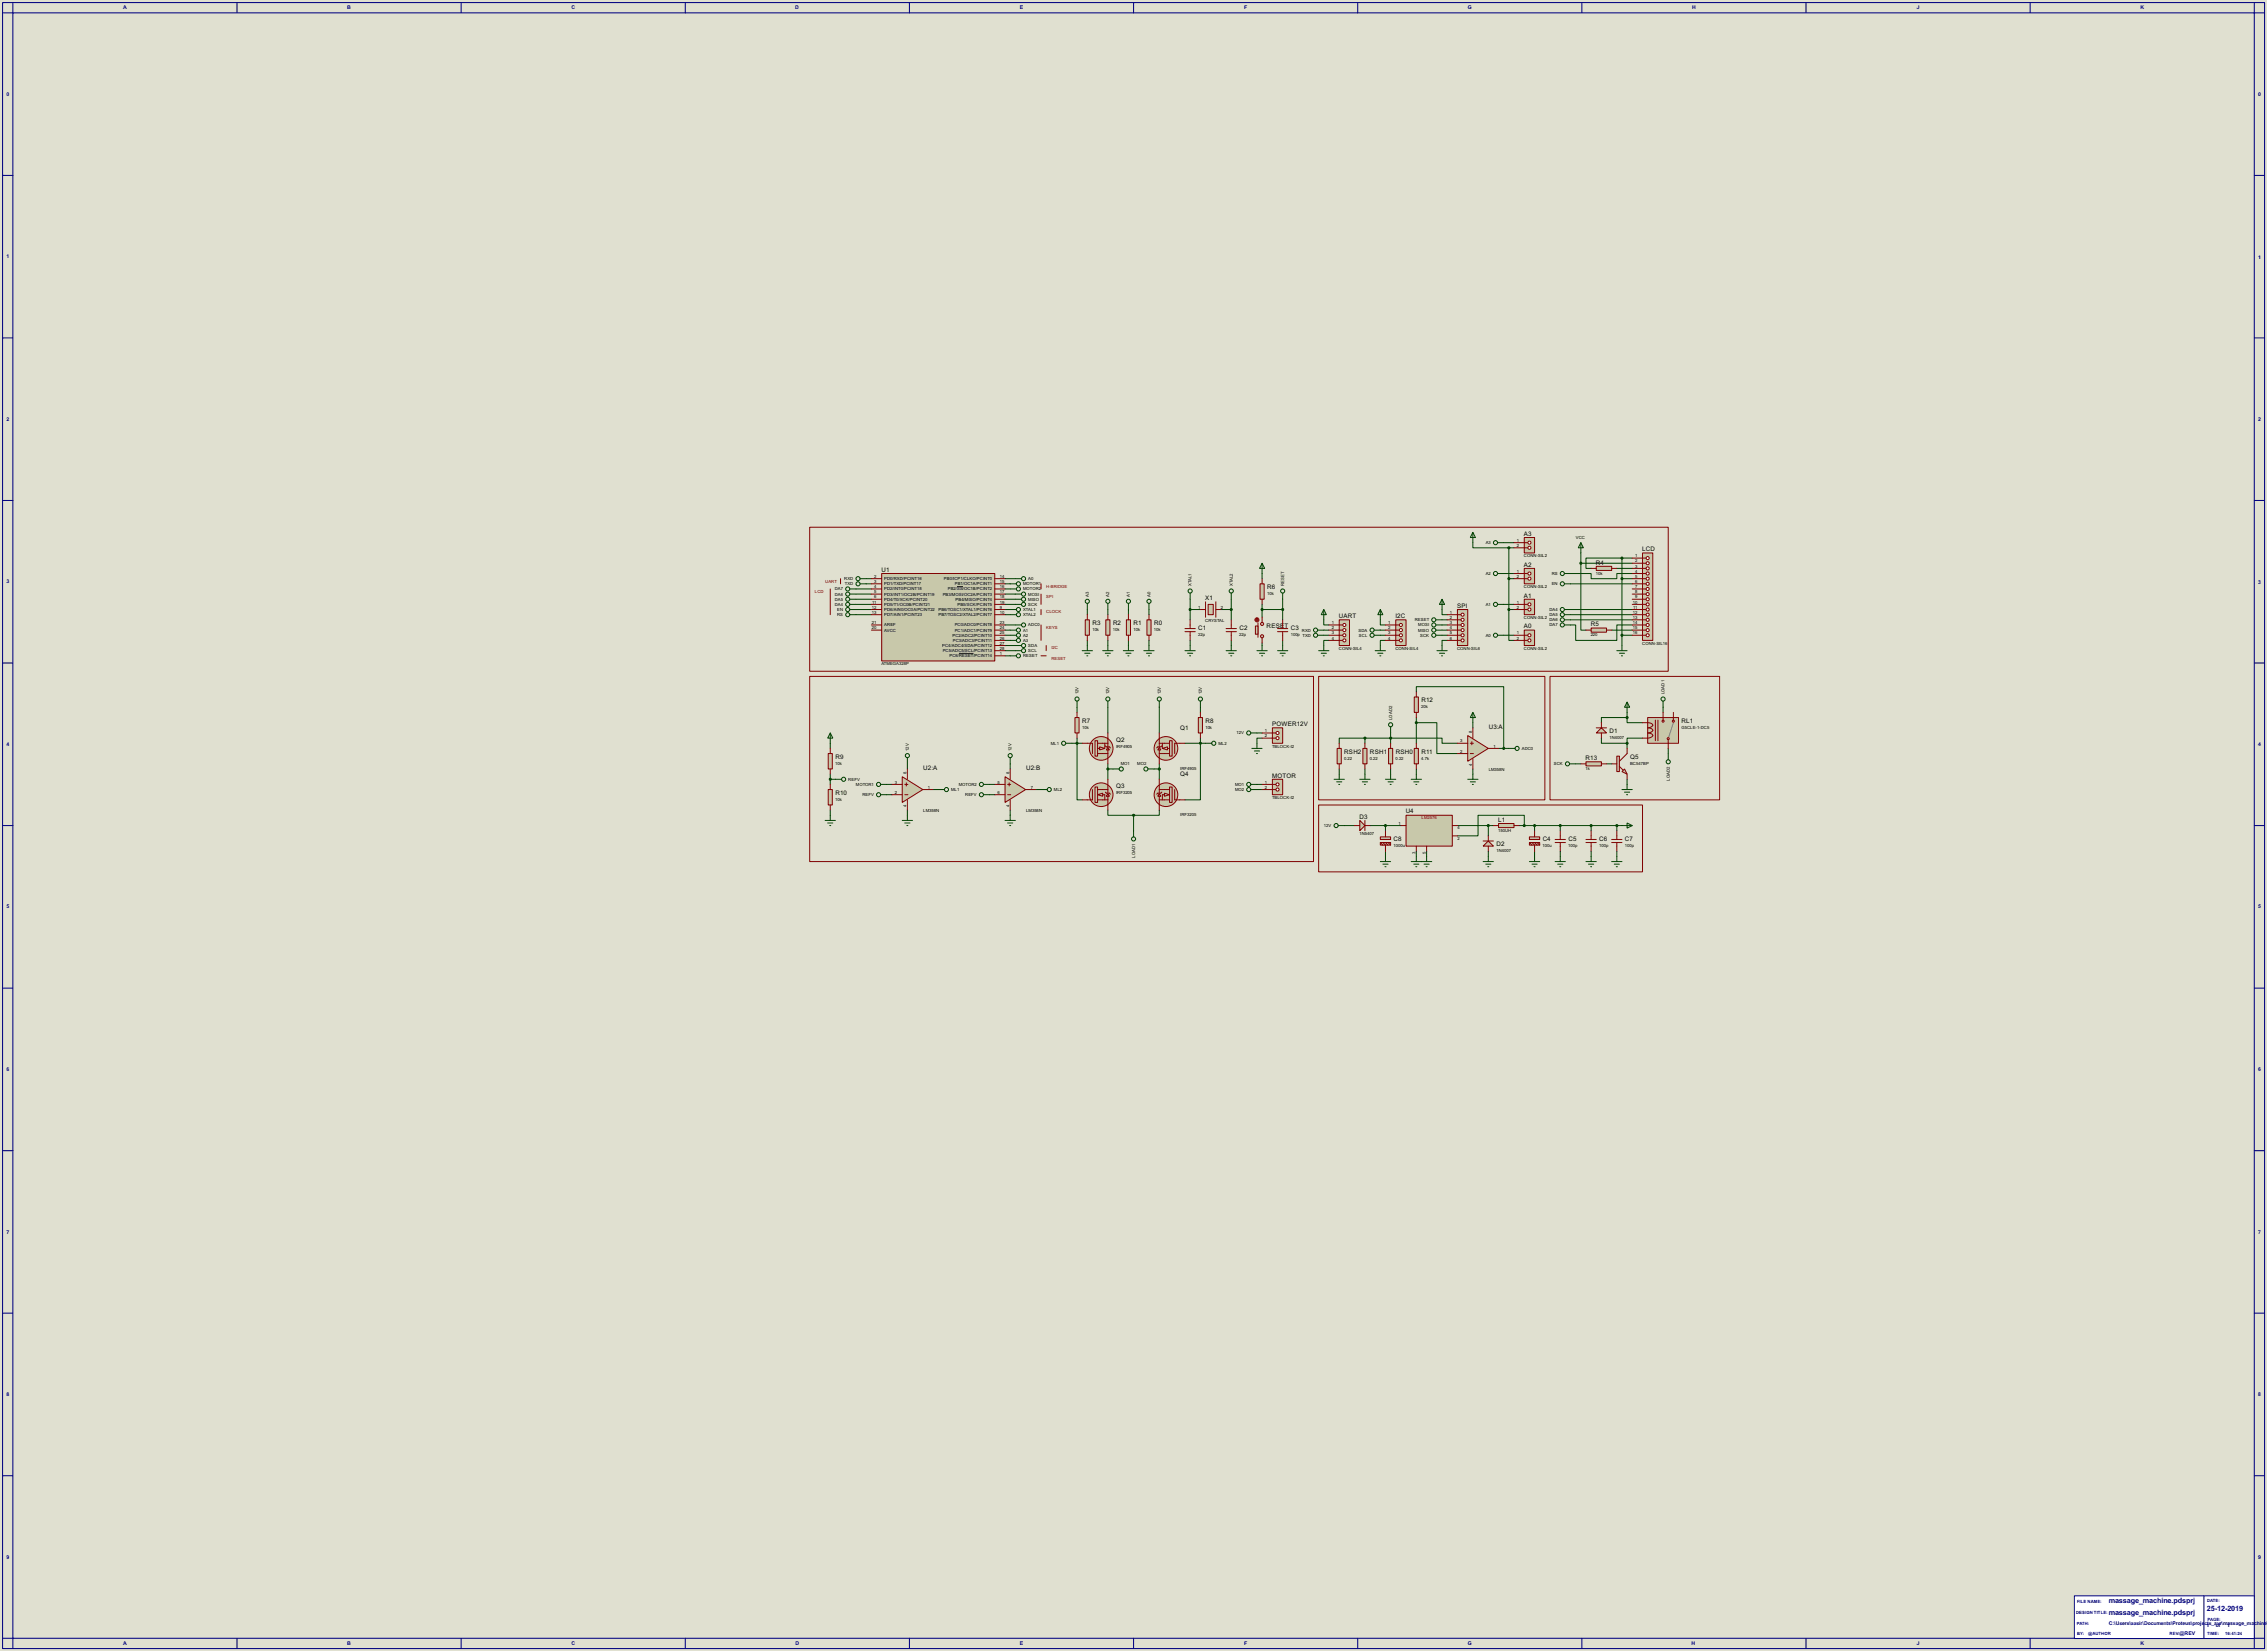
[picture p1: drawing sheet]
<svg xmlns="http://www.w3.org/2000/svg" width="1120mm" height="815mm" viewBox="0 0 1120 815" stroke-linecap="round" stroke-linejoin="round" font-family="sans-serif">
<defs><g id="words">
<g font-size="4" fill="#000080">
<text x="1042" y="792">massage_machine.pdsprj</text>
<text x="1042" y="797">massage_machine.pdsprj</text>
<text x="1090" y="796">25-12-2019</text>
</g>
<g font-size="3.4">
<text x="753" y="265">A3</text>
<text x="811" y="272">LCD</text>
<text x="753" y="280">A2</text>
<text x="789" y="279">R4</text>
<text x="435" y="282">U1</text>
<text x="626" y="291">R6</text>
<text x="595" y="296">X1</text>
<text x="753" y="295">A1</text>
<text x="662" y="305">UART</text>
<text x="689" y="305">I2C</text>
<text x="720" y="300">SPI</text>
<text x="540" y="309">R3</text>
<text x="550" y="309">R2</text>
<text x="560" y="309">R1</text>
<text x="570" y="309">R0</text>
<text x="592" y="311">C1</text>
<text x="612" y="311">C2</text>
<text x="626" y="310">RESET</text>
<text x="638" y="311">C3</text>
<text x="753" y="310">A0</text>
<text x="786" y="309">R5</text>
<text x="702" y="347">R12</text>
<text x="535" y="357">R7</text>
<text x="596" y="357">R8</text>
<text x="628" y="359">POWER12V</text>
<text x="736" y="360">U3:A</text>
<text x="831" y="357">RL1</text>
<text x="583" y="360">Q1</text>
<text x="795" y="362">D1</text>
<text x="551" y="366">Q2</text>
<text x="413" y="375">R9</text>
<text x="664" y="372">RSH2</text>
<text x="677" y="372">RSH1</text>
<text x="690" y="372">RSH0</text>
<text x="702" y="372">R11</text>
<text x="783" y="375">R13</text>
<text x="805" y="375">Q5</text>
<text x="456" y="380">U2:A</text>
<text x="507" y="380">U2:B</text>
<text x="583" y="383">Q4</text>
<text x="551" y="389">Q3</text>
<text x="628" y="384">MOTOR</text>
<text x="413" y="392">R10</text>
<text x="695" y="401">U4</text>
<text x="672" y="404">D3</text>
<text x="740" y="406">L1</text>
<text x="689" y="415">C8</text>
<text x="739" y="418">D2</text>
<text x="762" y="415">C4</text>
<text x="775" y="415">C5</text>
<text x="790" y="415">C6</text>
<text x="803" y="415">C7</text>
</g>
<g font-size="2.8" fill="#000080">
<text x="61" y="5">A</text>
<text x="172" y="5">B</text>
<text x="282" y="5">C</text>
<text x="393" y="5">D</text>
<text x="504" y="5">E</text>
<text x="615" y="5">F</text>
<text x="725" y="5">G</text>
<text x="836" y="5">H</text>
<text x="947" y="5">J</text>
<text x="1058" y="5">K</text>
<text x="3" y="47">0</text>
<text x="1116" y="47">0</text>
<text x="3" y="128">1</text>
<text x="1116" y="128">1</text>
<text x="3" y="208">2</text>
<text x="1116" y="208">2</text>
<text x="3" y="288">3</text>
<text x="1116" y="288">3</text>
<text x="3" y="368">4</text>
<text x="1116" y="369">4</text>
<text x="3" y="449">5</text>
<text x="1116" y="449">5</text>
<text x="3" y="529">6</text>
<text x="1116" y="529">6</text>
<text x="3" y="609">7</text>
<text x="1116" y="609">7</text>
<text x="3" y="689">8</text>
<text x="1116" y="689">8</text>
<text x="3" y="770">9</text>
<text x="1116" y="770">9</text>
<text x="1042" y="802">C:\Users\aasir\Documents\Proteus\proje</text>
<text x="1089" y="802">cts_avr\massage_machine\</text>
<text x="1090" y="803">1</text>
<text x="1095" y="803">of</text>
<text x="1100" y="803">1</text>
<text x="1077" y="807">@REV</text>
<text x="61" y="812">A</text>
<text x="172" y="812">B</text>
<text x="282" y="812">C</text>
<text x="393" y="812">D</text>
<text x="504" y="812">E</text>
<text x="615" y="812">F</text>
<text x="725" y="812">G</text>
<text x="836" y="812">H</text>
<text x="947" y="812">J</text>
<text x="1058" y="812">K</text>
</g>
<g font-size="2.4" fill="#000080">
<text x="1026" y="791">FILE NAME:</text>
<text x="1090" y="791">DATE:</text>
<text x="1026" y="797">DESIGN TITLE:</text>
<text x="1026" y="802">PATH:</text>
<text x="1091" y="800">PAGE:</text>
<text x="1026" y="807">BY:</text>
<text x="1032" y="807">@AUTHOR</text>
<text x="1072" y="807">REV:</text>
<text x="1091" y="807">TIME:</text>
<text x="1099" y="807">16:41:24</text>
</g>
<g font-size="2.3">
<text x="734" y="269">A3</text>
<text x="749" y="268">1</text>
<text x="779" y="266">VCC</text>
<text x="749" y="270">2</text>
<text x="753" y="275">CONN-SIL2</text>
<text x="808" y="275">1</text>
<text x="808" y="278">2</text>
<text x="808" y="280">3</text>
<text x="417" y="286">RXD</text>
<text x="432" y="288">3</text>
<text x="432" y="285">2</text>
<text x="437" y="286">PD0/RXD/PCINT16</text>
<text x="466" y="286">PB0/ICP1/CLKO/PCINT0</text>
<text x="494" y="285">14</text>
<text x="494" y="288">15</text>
<text x="508" y="286">A0</text>
<text x="734" y="284">A2</text>
<text x="749" y="283">1</text>
<text x="749" y="285">2</text>
<text x="767" y="284">RS</text>
<text x="788" y="284">10k</text>
<text x="808" y="283">4</text>
<text x="808" y="285">5</text>
<text x="808" y="288">6</text>
<text x="412" y="292">DA7</text>
<text x="417" y="289">TXD</text>
<text x="432" y="293">5</text>
<text x="432" y="290">4</text>
<text x="437" y="292">PD2/INT0/PCINT18</text>
<text x="437" y="289">PD1/TXD/PCINT17</text>
<text x="468" y="292">PB2/SS/OC1B/PCINT2</text>
<text x="472" y="289">PB1/OC1A/PCINT1</text>
<text x="494" y="293">17</text>
<text x="494" y="290">16</text>
<text x="505" y="289">MOTOR1</text>
<text x="505" y="292">MOTOR2</text>
<text x="589" y="290" transform="rotate(-90 589 290)">XTAL1</text>
<text x="609" y="290" transform="rotate(-90 609 290)">XTAL2</text>
<text x="626" y="294">10k</text>
<text x="634" y="290" transform="rotate(-90 634 290)">RESET</text>
<text x="753" y="290">CONN-SIL2</text>
<text x="767" y="289">EN</text>
<text x="808" y="290">7</text>
<text x="808" y="293">8</text>
<text x="412" y="294">DA6</text>
<text x="412" y="297">DA5</text>
<text x="412" y="299">DA4</text>
<text x="431" y="298">11</text>
<text x="432" y="296">6</text>
<text x="437" y="299">PD5/T1/OC0B/PCINT21</text>
<text x="437" y="297">PD4/T0/XCK/PCINT20</text>
<text x="437" y="294">PD3/INT1/OC2B/PCINT19</text>
<text x="466" y="294">PB3/MOSI/OC2A/PCINT3</text>
<text x="472" y="297">PB4/MISO/PCINT4</text>
<text x="473" y="299">PB5/SCK/PCINT5</text>
<text x="494" y="296">18</text>
<text x="494" y="298">19</text>
<text x="508" y="299">SCK</text>
<text x="508" y="297">MISO</text>
<text x="508" y="294">MOSI</text>
<text x="538" y="295" transform="rotate(-90 538 295)">A3</text>
<text x="548" y="295" transform="rotate(-90 548 295)">A2</text>
<text x="558" y="295" transform="rotate(-90 558 295)">A1</text>
<text x="568" y="295" transform="rotate(-90 568 295)">A0</text>
<text x="734" y="299">A1</text>
<text x="749" y="298">1</text>
<text x="807" y="298">10</text>
<text x="808" y="296">9</text>
<text x="414" y="302">EN</text>
<text x="414" y="304">RS</text>
<text x="431" y="301">12</text>
<text x="431" y="303">13</text>
<text x="437" y="302">PD6/AIN0/OC0A/PCINT22</text>
<text x="437" y="304">PD7/AIN1/PCINT23</text>
<text x="464" y="304">PB7/TOSC2/XTAL2/PCINT7</text>
<text x="464" y="302">PB6/TOSC1/XTAL1/PCINT6</text>
<text x="494" y="303">10</text>
<text x="494" y="301">9</text>
<text x="505" y="302">XTAL1</text>
<text x="505" y="304">XTAL2</text>
<text x="592" y="301">1</text>
<text x="603" y="301">2</text>
<text x="716" y="303">1</text>
<text x="716" y="306">2</text>
<text x="749" y="301">2</text>
<text x="753" y="306">CONN-SIL2</text>
<text x="766" y="304">DA5</text>
<text x="766" y="302">DA4</text>
<text x="807" y="303">12</text>
<text x="807" y="306">13</text>
<text x="807" y="301">11</text>
<text x="431" y="311">20</text>
<text x="431" y="308">21</text>
<text x="437" y="312">AVCC</text>
<text x="437" y="309">AREF</text>
<text x="472" y="312">PC1/ADC1/PCINT9</text>
<text x="472" y="309">PC0/ADC0/PCINT8</text>
<text x="494" y="311">24</text>
<text x="494" y="308">23</text>
<text x="505" y="312">A1</text>
<text x="508" y="309">ADC0</text>
<text x="540" y="312">10k</text>
<text x="550" y="312">10k</text>
<text x="560" y="312">10k</text>
<text x="570" y="312">10k</text>
<text x="595" y="307">CRYSTAL</text>
<text x="643" y="312">RXD</text>
<text x="658" y="308">1</text>
<text x="658" y="311">2</text>
<text x="671" y="312">SDA</text>
<text x="686" y="308">1</text>
<text x="686" y="311">2</text>
<text x="699" y="307">RESET</text>
<text x="701" y="309">MOSI</text>
<text x="701" y="312">MISO</text>
<text x="716" y="308">3</text>
<text x="716" y="311">4</text>
<text x="766" y="309">DA7</text>
<text x="766" y="307">DA6</text>
<text x="807" y="308">14</text>
<text x="807" y="311">15</text>
<text x="471" y="314">PC2/ADC2/PCINT10</text>
<text x="471" y="317">PC3/ADC3/PCINT11</text>
<text x="494" y="316">26</text>
<text x="494" y="313">25</text>
<text x="505" y="314">A2</text>
<text x="505" y="317">A3</text>
<text x="592" y="314">22p</text>
<text x="612" y="314">22p</text>
<text x="638" y="314">100p TXD</text>
<text x="658" y="313">3</text>
<text x="658" y="316">4</text>
<text x="671" y="314">SCL</text>
<text x="686" y="313">3</text>
<text x="686" y="316">4</text>
<text x="702" y="314">SCK</text>
<text x="716" y="313">5</text>
<text x="716" y="316">6</text>
<text x="734" y="314">A0</text>
<text x="749" y="313">1</text>
<text x="749" y="316">2</text>
<text x="786" y="314">220</text>
<text x="807" y="313">16</text>
<text x="466" y="319">PC4/ADC4/SDA/PCINT12</text>
<text x="466" y="322">PC5/ADC5/SCL/PCINT13</text>
<text x="494" y="323">1</text>
<text x="494" y="321">28</text>
<text x="494" y="318">27</text>
<text x="508" y="322">SCL</text>
<text x="508" y="319">SDA</text>
<text x="661" y="321">CONN-SIL4</text>
<text x="689" y="321">CONN-SIL4</text>
<text x="720" y="321">CONN-SIL6</text>
<text x="753" y="321">CONN-SIL2</text>
<text x="811" y="318">CONN-SIL16</text>
<text x="435" y="329">ATMEGA328P</text>
<text x="469" y="325">PC6/RESET/PCINT14</text>
<text x="505" y="325">RESET</text>
<text x="533" y="343" transform="rotate(-90 533 343)">12V</text>
<text x="548" y="343" transform="rotate(-90 548 343)">12V</text>
<text x="573" y="343" transform="rotate(-90 573 343)">12V</text>
<text x="594" y="343" transform="rotate(-90 594 343)">12V</text>
<text x="822" y="343" transform="rotate(-90 822 343)">LOAD1</text>
<text x="702" y="350">20k</text>
<text x="535" y="360">10k</text>
<text x="596" y="360">10k</text>
<text x="688" y="356" transform="rotate(-90 688 356)">LOAD2</text>
<text x="831" y="360">G5CLE-1-DC5</text>
<text x="611" y="363">12V</text>
<text x="625" y="362">1</text>
<text x="625" y="364">2</text>
<text x="727" y="362" transform="rotate(-90 727 362)">8</text>
<text x="795" y="365">1N4007</text>
<text x="449" y="371" transform="rotate(-90 449 371)">12V</text>
<text x="500" y="371" transform="rotate(-90 500 371)">12V</text>
<text x="519" y="368">ML1</text>
<text x="551" y="369">IRF4905</text>
<text x="602" y="368">ML2</text>
<text x="628" y="369">TBLOCK-I2</text>
<text x="721" y="367">3</text>
<text x="721" y="372">2</text>
<text x="738" y="369">1</text>
<text x="752" y="370">ADC0</text>
<text x="413" y="378">10k</text>
<text x="554" y="378">MO1</text>
<text x="562" y="378">MO2</text>
<text x="664" y="375">0.22</text>
<text x="677" y="375">0.22</text>
<text x="690" y="375">0.22</text>
<text x="702" y="375">4.7k</text>
<text x="768" y="378">SCK</text>
<text x="805" y="378">BC547BP</text>
<text x="448" y="382" transform="rotate(-90 448 382)">8</text>
<text x="499" y="382" transform="rotate(-90 499 382)">8</text>
<text x="583" y="380">IRF4905</text>
<text x="727" y="378" transform="rotate(-90 727 378)">4</text>
<text x="736" y="381">LM358N</text>
<text x="783" y="380">1k</text>
<text x="419" y="386">REFV</text>
<text x="423" y="388">MOTOR1</text>
<text x="442" y="387">3</text>
<text x="458" y="390">1</text>
<text x="474" y="388">MOTOR2</text>
<text x="493" y="387">5</text>
<text x="509" y="390">7</text>
<text x="610" y="388">MO1</text>
<text x="625" y="387">1</text>
<text x="625" y="390">2</text>
<text x="825" y="385" transform="rotate(-90 825 385)">LOAD2</text>
<text x="413" y="395">10k</text>
<text x="426" y="393">REFV</text>
<text x="442" y="392">2</text>
<text x="470" y="391">ML1</text>
<text x="477" y="393">REFV</text>
<text x="493" y="392">6</text>
<text x="521" y="391">ML2</text>
<text x="551" y="392">IRF3205</text>
<text x="610" y="391">MO2</text>
<text x="628" y="395">TBLOCK-I2</text>
<text x="448" y="399" transform="rotate(-90 448 399)">4</text>
<text x="456" y="401">LM358N</text>
<text x="499" y="399" transform="rotate(-90 499 399)">4</text>
<text x="507" y="401">LM358N</text>
<text x="583" y="403">IRF3205</text>
<text x="691" y="407">1</text>
<text x="654" y="408">12V</text>
<text x="672" y="412">1N5407</text>
<text x="720" y="410">4</text>
<text x="740" y="411">150UH</text>
<text x="689" y="418">1000u</text>
<text x="720" y="415">2</text>
<text x="762" y="418">100u</text>
<text x="775" y="418">100p</text>
<text x="790" y="418">100p</text>
<text x="803" y="418">100p</text>
<text x="561" y="424" transform="rotate(-90 561 424)">LOAD1</text>
<text x="699" y="422" transform="rotate(-90 699 422)">3</text>
<text x="704" y="422" transform="rotate(-90 704 422)">5</text>
<text x="739" y="421">1N4007</text>
</g>
<g font-size="2.3" fill="#800000">
<text x="408" y="288">UART</text>
<text x="403" y="293">LCD</text>
<text x="517" y="290">H-BRIDGE</text>
<text x="517" y="295">SPI</text>
<text x="517" y="303">CLOCK</text>
<text x="517" y="311">KEYS</text>
<text x="519" y="321">I2C</text>
<text x="519" y="326">RESET</text>
<text x="702" y="404">LM2576</text>
</g>
</g></defs>
<path d="M0 0h1120v815h-1120z" fill="#e0e0d0"/>
<path d="M1 1h1118v813h-1118zM6 6h1108v803h-1108z" fill="none" stroke="#000080" stroke-width=".51"/>
<path d="M1025 788h89v21h-89z" fill="#fff" stroke="#000080" stroke-width=".49"/>
<path d="M1089 788v21" fill="none" stroke="#000080" stroke-width=".49"/>
<g fill="none" stroke="#000080" stroke-width=".51">
<path d="M6 1v5h-5M117 1v5M228 1v5M339 1v5M449 1v5M560 1v5M671 1v5M782 1v5M892 1v5M1003 1v5M1114 1v5h5M1 87h5"/>
<path d="M1114 87h5M1 167h5M1114 167h5M1 247h5M1114 247h5M1 327h5M1114 327h5M1 408h5M1114 408h5M1 488h5M1114 488h5M1 568h5"/>
<path d="M1114 568h5M1 648h5M1114 648h5M1 729h5M1114 729h5M1 809h5v5M117 809v5M228 809v5M339 809v5M449 809v5M560 809v5M671 809v5"/>
<path d="M782 809v5M892 809v5M1003 809v5M1119 809h-5v5"/>
</g>
<g fill="none" stroke="#004000" stroke-width=".49">
<path d="M728 268v3h17M743 268h5M745 271v30M745 271h3M781 278v33h3M781 273v5M781 278h25M801 276h-17v5h2M801 276v43M801 276h5M423 298h8M423 296h8"/>
<path d="M423 293h8M423 291h8M428 288h3M428 286h3M497 298h5M497 296h5M497 293h5M497 288h2M497 286h5M497 291h2M588 296v10M608 296v10"/>
<path d="M624 283v3M624 298v7M634 296v10M743 298h5M743 283h5M745 286h3M776 283h10v3h13v-3h7M776 288h30M799 281h7M801 286h5M423 301h8M423 304h8"/>
<path d="M497 301h2M497 304h2M497 311h2M497 314h2M497 309h5M497 319h5M497 316h2M537 301v3M537 316v3M547 301v3M547 316v3M558 301v3"/>
<path d="M558 316v3M568 301v3M568 316v3M588 316v3M588 301h5M603 301h5M608 316v3M624 301h10M624 317v2M634 316v3M654 306v3h3M654 311h3"/>
<path d="M654 314h3M657 316h-3v3M682 306v3h3M682 311h3M682 314h3M685 316h-3v3M712 301v3h3M712 311h3M712 314h3M712 306h3M712 309h3M715 316h-3v3"/>
<path d="M743 314h5M745 301v15h3M745 301h3M776 309h3v7h20v-7h7M776 301h30M776 304h30M776 306h30M796 311h10M801 314h5M497 324h2M497 321h5M532 349v3"/>
<path d="M547 349v13M573 349v13M593 349v3M700 357h10v15h10M700 342v-3h43v31M700 354v13M728 357v2M804 354h-13v3M804 354v3h8M804 352v2M822 349v3M410 367v3"/>
<path d="M448 377v3M499 377v3M530 367h5M532 364v31h3M547 377v8M547 380h3M570 380h3M573 377v8M585 367h11M593 364v31h-8M621 362h3M624 364h-3v3"/>
<path d="M662 380v2M674 364h38v3h8M674 364h-12v3M674 364v3M674 380v2M687 362v5M687 380v2M700 380v2M728 380v2M740 370h5M779 377h2M791 364v3h13"/>
<path d="M794 377h2M804 367v3M812 364h-8v3M824 370v2M410 382v5M410 385h3M438 387h3M438 392h3M461 390h3M489 387h2M489 392h2M512 390h2"/>
<path d="M621 390h3M621 387h3M804 385v2M410 400v3M448 400v3M499 400v3M547 400v3h13M560 403v7M573 400v3h-13M664 408h5M677 408h15M685 408v2"/>
<path d="M720 408h18M735 408v5M751 408h50M753 408v-5h-23v10h-10M758 408v2M771 408v2M786 408v2M799 408v2M685 420v3M700 420v3M705 420v3M735 420v3"/>
<path d="M758 420v3M771 420v3M786 420v3M799 420v3"/>
</g>
<path d="M596 297v8M601 297v8" fill="none" stroke="#800000" stroke-width=".49"/>
<path d="M597 298h2v6h-2z" fill="#c8c8aa" stroke="#800000" stroke-width=".49"/>
<path d="M585 310h6M585 312h6M588 306v4M588 312v4M593 301h3M601 301h2M606 310h5M606 312h5M608 306v4M608 312v4" fill="none" stroke="#800000" stroke-width=".49"/>
<g fill="none" stroke="#004000" stroke-width=".49">
<path d="M588 293v3M608 293v3M588 319v2M608 319v2M585 321h6M587 323h2M588 324h.1M606 321h5M607 323h3M608 324h1"/>
<circle cx="588" cy="292" r="1"/>
<circle cx="608" cy="292" r="1"/>
</g>
<g fill="#004000" stroke="#004000" stroke-width=".49">
<circle cx="608" cy="301" r=".5"/>
<circle cx="588" cy="301" r=".5"/>
</g>
<path d="M436 283h55v43h-55z" fill="#c8c8aa" stroke="#800000" stroke-width=".49"/>
<g fill="none" stroke="#800000" stroke-width=".49">
<path d="M431 286h5M431 288h5M431 293h5M431 291h5M431 298h5M431 296h5M491 286h6M491 288h6M491 293h6M491 291h6M491 298h6M491 296h6"/>
<path d="M431 301h5M431 304h5M431 311h5M431 309h5M491 301h6M491 304h6M491 319h6M491 316h6M491 314h6M491 311h6M491 309h6M491 324h6"/>
<path d="M491 321h6"/>
</g>
<path d="M473 290h3M474 323h7" fill="none" stroke="#000" stroke-width=".49"/>
<g fill="#c8c8aa" stroke="#800000" stroke-width=".49">
<circle cx="624" cy="308" r=".8"/>
<circle cx="624" cy="314" r=".8"/>
</g>
<path d="M622 308v7" fill="none" stroke="#800000" stroke-width=".49"/>
<path d="M620 309h2v4h-2z" fill="#c8c8aa" stroke="#800000" stroke-width=".49"/>
<path d="M624 305v2M624 315v2" fill="none" stroke="#800000" stroke-width=".49"/>
<circle cx="621" cy="306" r="1" fill="#400000" stroke="#f00" stroke-width=".49"/>
<path d="M621 306h1M621 306h.1M622 306h-1" fill="none" stroke="#f00" stroke-width=".49"/>
<path d="M623 288h2v8h-2z" fill="#c8c8aa" stroke="#800000" stroke-width=".49"/>
<path d="M624 286v2M624 296v2M631 310h5M631 312h5M634 306v4M634 312v4" fill="none" stroke="#800000" stroke-width=".49"/>
<g fill="none" stroke="#004000" stroke-width=".49">
<path d="M624 278l1 3h-3zM624 278v5M634 293v3M499 301h3M499 304h3M624 319v2M634 319v2M499 324h3M621 321h5M622 323h3M623 324h1M631 321h5"/>
<path d="M632 323h3M633 324h1"/>
<circle cx="634" cy="292" r="1"/>
<circle cx="503" cy="304" r="1"/>
<circle cx="503" cy="301" r="1"/>
<circle cx="503" cy="324" r="1"/>
</g>
<g fill="#004000" stroke="#004000" stroke-width=".49">
<circle cx="624" cy="301" r=".5"/>
<circle cx="634" cy="301" r=".5"/>
</g>
<path d="M662 306h5v13h-5z" fill="#c8c8aa" stroke="#800000" stroke-width=".49"/>
<path d="M662 309h1" fill="none" stroke="#800000" stroke-width=".49"/>
<circle cx="664" cy="309" r=".8" fill="#feffff" stroke="#800000" stroke-width=".49"/>
<path d="M662 311h1" fill="none" stroke="#800000" stroke-width=".49"/>
<circle cx="664" cy="311" r=".8" fill="#feffff" stroke="#800000" stroke-width=".49"/>
<path d="M662 314h1" fill="none" stroke="#800000" stroke-width=".49"/>
<circle cx="664" cy="314" r=".8" fill="#feffff" stroke="#800000" stroke-width=".49"/>
<path d="M662 316h1" fill="none" stroke="#800000" stroke-width=".49"/>
<circle cx="664" cy="316" r=".8" fill="#feffff" stroke="#800000" stroke-width=".49"/>
<path d="M657 309h5M657 311h5M657 314h5M657 316h5" fill="none" stroke="#800000" stroke-width=".49"/>
<g fill="none" stroke="#004000" stroke-width=".49">
<path d="M651 311h3M651 314h3M654 301l1 3h-2zM654 301v5M654 319v2M652 321h5M653 323h2M654 324h.1"/>
<circle cx="650" cy="311" r="1"/>
<circle cx="650" cy="314" r="1"/>
</g>
<path d="M690 306h5v13h-5z" fill="#c8c8aa" stroke="#800000" stroke-width=".49"/>
<path d="M690 309h1" fill="none" stroke="#800000" stroke-width=".49"/>
<circle cx="692" cy="309" r=".8" fill="#feffff" stroke="#800000" stroke-width=".49"/>
<path d="M690 311h1" fill="none" stroke="#800000" stroke-width=".49"/>
<circle cx="692" cy="311" r=".8" fill="#feffff" stroke="#800000" stroke-width=".49"/>
<path d="M690 314h1" fill="none" stroke="#800000" stroke-width=".49"/>
<circle cx="692" cy="314" r=".8" fill="#feffff" stroke="#800000" stroke-width=".49"/>
<path d="M690 316h1" fill="none" stroke="#800000" stroke-width=".49"/>
<circle cx="692" cy="316" r=".8" fill="#feffff" stroke="#800000" stroke-width=".49"/>
<path d="M685 309h5M685 311h5M685 314h5M685 316h5" fill="none" stroke="#800000" stroke-width=".49"/>
<g fill="none" stroke="#004000" stroke-width=".49">
<path d="M712 296l2 2h-3zM712 296v5M679 311h3M679 314h3M682 301l1 3h-2zM682 301v5M682 319v2M709 311h3M709 314h3M709 309h3M709 306h3M712 319v2"/>
<path d="M679 321h6M681 323h2M682 324h.1M710 321h5M711 323h3M712 324h1"/>
<circle cx="678" cy="311" r="1"/>
<circle cx="678" cy="314" r="1"/>
<circle cx="708" cy="311" r="1"/>
<circle cx="708" cy="306" r="1"/>
<circle cx="708" cy="314" r="1"/>
<circle cx="708" cy="309" r="1"/>
</g>
<path d="M720 301h5v18h-5z" fill="#c8c8aa" stroke="#800000" stroke-width=".49"/>
<path d="M720 304h2" fill="none" stroke="#800000" stroke-width=".49"/>
<circle cx="723" cy="304" r=".8" fill="#feffff" stroke="#800000" stroke-width=".49"/>
<path d="M720 306h2" fill="none" stroke="#800000" stroke-width=".49"/>
<circle cx="723" cy="306" r=".8" fill="#feffff" stroke="#800000" stroke-width=".49"/>
<path d="M720 309h2" fill="none" stroke="#800000" stroke-width=".49"/>
<circle cx="723" cy="309" r=".8" fill="#feffff" stroke="#800000" stroke-width=".49"/>
<path d="M720 311h2" fill="none" stroke="#800000" stroke-width=".49"/>
<circle cx="723" cy="311" r=".8" fill="#feffff" stroke="#800000" stroke-width=".49"/>
<path d="M720 314h2" fill="none" stroke="#800000" stroke-width=".49"/>
<circle cx="723" cy="314" r=".8" fill="#feffff" stroke="#800000" stroke-width=".49"/>
<path d="M720 316h2" fill="none" stroke="#800000" stroke-width=".49"/>
<circle cx="723" cy="316" r=".8" fill="#feffff" stroke="#800000" stroke-width=".49"/>
<path d="M715 304h5M715 306h5M715 309h5M715 311h5M715 314h5M715 316h5" fill="none" stroke="#800000" stroke-width=".49"/>
<g fill="none" stroke="#004000" stroke-width=".49">
<path d="M425 288h3M425 286h3M502 298h3M502 296h3M502 293h3M502 319h3M502 321h3"/>
<circle cx="424" cy="288" r="1"/>
<circle cx="424" cy="286" r="1"/>
<circle cx="506" cy="298" r="1"/>
<circle cx="506" cy="296" r="1"/>
<circle cx="506" cy="293" r="1"/>
<circle cx="506" cy="319" r="1"/>
<circle cx="506" cy="321" r="1"/>
</g>
<path d="M567 306h2v8h-2z" fill="#c8c8aa" stroke="#800000" stroke-width=".49"/>
<path d="M568 304v2M568 314v2" fill="none" stroke="#800000" stroke-width=".49"/>
<path d="M557 306h2v8h-2z" fill="#c8c8aa" stroke="#800000" stroke-width=".49"/>
<path d="M558 304v2M558 314v2" fill="none" stroke="#800000" stroke-width=".49"/>
<path d="M546 306h2v8h-2z" fill="#c8c8aa" stroke="#800000" stroke-width=".49"/>
<path d="M547 304v2M547 314v2" fill="none" stroke="#800000" stroke-width=".49"/>
<path d="M536 306h2v8h-2z" fill="#c8c8aa" stroke="#800000" stroke-width=".49"/>
<path d="M537 304v2M537 314v2" fill="none" stroke="#800000" stroke-width=".49"/>
<g fill="none" stroke="#004000" stroke-width=".49">
<path d="M499 288h3M499 291h3M502 286h3M537 298v3M547 298v3M558 298v3M568 298v3M499 311h3M499 314h3M499 316h3M537 319v2M547 319v2"/>
<path d="M558 319v2M568 319v2M535 321h5M536 323h2M537 324h.1M545 321h5M546 323h3M547 324h1M555 321h5M556 323h3M557 324h1M565 321h5"/>
<path d="M566 323h3M567 324h1"/>
<circle cx="503" cy="288" r="1"/>
<circle cx="503" cy="291" r="1"/>
<circle cx="506" cy="286" r="1"/>
<circle cx="537" cy="297" r="1"/>
<circle cx="547" cy="297" r="1"/>
<circle cx="558" cy="297" r="1"/>
<circle cx="568" cy="297" r="1"/>
<circle cx="503" cy="316" r="1"/>
<circle cx="503" cy="314" r="1"/>
<circle cx="503" cy="311" r="1"/>
</g>
<path d="M753 311h5v8h-5z" fill="#c8c8aa" stroke="#800000" stroke-width=".49"/>
<path d="M753 314h2" fill="none" stroke="#800000" stroke-width=".49"/>
<circle cx="756" cy="314" r=".8" fill="#feffff" stroke="#800000" stroke-width=".49"/>
<path d="M753 316h2" fill="none" stroke="#800000" stroke-width=".49"/>
<circle cx="756" cy="316" r=".8" fill="#feffff" stroke="#800000" stroke-width=".49"/>
<path d="M748 314h5M748 316h5" fill="none" stroke="#800000" stroke-width=".49"/>
<path d="M753 296h5v8h-5z" fill="#c8c8aa" stroke="#800000" stroke-width=".49"/>
<path d="M753 298h2" fill="none" stroke="#800000" stroke-width=".49"/>
<circle cx="756" cy="298" r=".8" fill="#feffff" stroke="#800000" stroke-width=".49"/>
<path d="M753 301h2" fill="none" stroke="#800000" stroke-width=".49"/>
<circle cx="756" cy="301" r=".8" fill="#feffff" stroke="#800000" stroke-width=".49"/>
<path d="M748 298h5M748 301h5" fill="none" stroke="#800000" stroke-width=".49"/>
<path d="M753 281h5v7h-5z" fill="#c8c8aa" stroke="#800000" stroke-width=".49"/>
<path d="M753 283h2" fill="none" stroke="#800000" stroke-width=".49"/>
<circle cx="756" cy="283" r=".8" fill="#feffff" stroke="#800000" stroke-width=".49"/>
<path d="M753 286h2" fill="none" stroke="#800000" stroke-width=".49"/>
<circle cx="756" cy="286" r=".8" fill="#feffff" stroke="#800000" stroke-width=".49"/>
<path d="M748 283h5M748 286h5" fill="none" stroke="#800000" stroke-width=".49"/>
<path d="M753 265h5v8h-5z" fill="#c8c8aa" stroke="#800000" stroke-width=".49"/>
<path d="M753 268h2" fill="none" stroke="#800000" stroke-width=".49"/>
<circle cx="756" cy="268" r=".8" fill="#feffff" stroke="#800000" stroke-width=".49"/>
<path d="M753 271h2" fill="none" stroke="#800000" stroke-width=".49"/>
<circle cx="756" cy="271" r=".8" fill="#feffff" stroke="#800000" stroke-width=".49"/>
<path d="M748 268h5M748 271h5" fill="none" stroke="#800000" stroke-width=".49"/>
<g fill="#004000" stroke="#004000" stroke-width=".49">
<circle cx="745" cy="301" r=".5"/>
<circle cx="745" cy="286" r=".5"/>
</g>
<g fill="none" stroke="#004000" stroke-width=".49">
<path d="M740 268h3M740 298h3M740 283h3M740 314h3"/>
<circle cx="739" cy="268" r="1"/>
<circle cx="739" cy="298" r="1"/>
<circle cx="739" cy="283" r="1"/>
<circle cx="739" cy="314" r="1"/>
</g>
<path d="M812 273h5v43h-5z" fill="#c8c8aa" stroke="#800000" stroke-width=".49"/>
<path d="M812 276h1" fill="none" stroke="#800000" stroke-width=".49"/>
<circle cx="814" cy="276" r=".8" fill="#feffff" stroke="#800000" stroke-width=".49"/>
<path d="M812 278h1" fill="none" stroke="#800000" stroke-width=".49"/>
<circle cx="814" cy="278" r=".8" fill="#feffff" stroke="#800000" stroke-width=".49"/>
<path d="M812 281h1" fill="none" stroke="#800000" stroke-width=".49"/>
<circle cx="814" cy="281" r=".8" fill="#feffff" stroke="#800000" stroke-width=".49"/>
<path d="M812 283h1" fill="none" stroke="#800000" stroke-width=".49"/>
<circle cx="814" cy="283" r=".8" fill="#feffff" stroke="#800000" stroke-width=".49"/>
<path d="M812 286h1" fill="none" stroke="#800000" stroke-width=".49"/>
<circle cx="814" cy="286" r=".8" fill="#feffff" stroke="#800000" stroke-width=".49"/>
<path d="M812 288h1" fill="none" stroke="#800000" stroke-width=".49"/>
<circle cx="814" cy="288" r=".8" fill="#feffff" stroke="#800000" stroke-width=".49"/>
<path d="M812 291h1" fill="none" stroke="#800000" stroke-width=".49"/>
<circle cx="814" cy="291" r=".8" fill="#feffff" stroke="#800000" stroke-width=".49"/>
<path d="M812 293h1" fill="none" stroke="#800000" stroke-width=".49"/>
<circle cx="814" cy="293" r=".8" fill="#feffff" stroke="#800000" stroke-width=".49"/>
<path d="M812 296h1" fill="none" stroke="#800000" stroke-width=".49"/>
<circle cx="814" cy="296" r=".8" fill="#feffff" stroke="#800000" stroke-width=".49"/>
<path d="M812 298h1" fill="none" stroke="#800000" stroke-width=".49"/>
<circle cx="814" cy="298" r=".8" fill="#feffff" stroke="#800000" stroke-width=".49"/>
<path d="M812 301h1" fill="none" stroke="#800000" stroke-width=".49"/>
<circle cx="814" cy="301" r=".8" fill="#feffff" stroke="#800000" stroke-width=".49"/>
<path d="M812 304h1" fill="none" stroke="#800000" stroke-width=".49"/>
<circle cx="814" cy="304" r=".8" fill="#feffff" stroke="#800000" stroke-width=".49"/>
<path d="M812 306h1" fill="none" stroke="#800000" stroke-width=".49"/>
<circle cx="814" cy="306" r=".8" fill="#feffff" stroke="#800000" stroke-width=".49"/>
<path d="M812 309h1" fill="none" stroke="#800000" stroke-width=".49"/>
<circle cx="814" cy="309" r=".8" fill="#feffff" stroke="#800000" stroke-width=".49"/>
<path d="M812 311h1" fill="none" stroke="#800000" stroke-width=".49"/>
<circle cx="814" cy="311" r=".8" fill="#feffff" stroke="#800000" stroke-width=".49"/>
<path d="M812 314h1" fill="none" stroke="#800000" stroke-width=".49"/>
<circle cx="814" cy="314" r=".8" fill="#feffff" stroke="#800000" stroke-width=".49"/>
<g fill="none" stroke="#800000" stroke-width=".49">
<path d="M806 276h6M806 278h6M806 281h6M806 283h6M806 286h6M806 288h6M806 291h6M806 293h6M806 296h6M806 298h6M806 301h6M806 304h6"/>
<path d="M806 306h6M806 309h6M806 311h6M806 314h6"/>
</g>
<path d="M781 268l1 3h-2zM781 268v5M801 319v2M799 321h5M800 323h3M801 324h1" fill="none" stroke="#004000" stroke-width=".49"/>
<circle cx="801" cy="314" r=".5" fill="#004000" stroke="#004000" stroke-width=".49"/>
<path d="M786 310h8v2h-8z" fill="#c8c8aa" stroke="#800000" stroke-width=".49"/>
<path d="M784 311h2M794 311h2" fill="none" stroke="#800000" stroke-width=".49"/>
<circle cx="781" cy="278" r=".5" fill="#004000" stroke="#004000" stroke-width=".49"/>
<path d="M789 280h7v2h-7z" fill="#c8c8aa" stroke="#800000" stroke-width=".49"/>
<path d="M410 291v13M415 286v2M514 288v3M514 293v5M786 281h3M796 281h3M514 301v3M514 309v7M517 319v2M514 324h3" fill="none" stroke="#800000" stroke-width=".49"/>
<g fill="#004000" stroke="#004000" stroke-width=".49">
<circle cx="801" cy="276" r=".5"/>
<circle cx="801" cy="286" r=".5"/>
</g>
<g fill="none" stroke="#004000" stroke-width=".49">
<path d="M420 291h3M420 293h3M420 296h3M420 298h3M773 283h3M773 288h3M420 304h3M420 301h3M773 309h3M773 306h3M773 304h3M773 301h3"/>
<circle cx="419" cy="293" r="1"/>
<circle cx="419" cy="291" r="1"/>
<circle cx="419" cy="296" r="1"/>
<circle cx="419" cy="298" r="1"/>
<circle cx="772" cy="283" r="1"/>
<circle cx="772" cy="288" r="1"/>
<circle cx="419" cy="304" r="1"/>
<circle cx="419" cy="301" r="1"/>
<circle cx="772" cy="309" r="1"/>
<circle cx="772" cy="304" r="1"/>
<circle cx="772" cy="306" r="1"/>
<circle cx="772" cy="301" r="1"/>
</g>
<g fill="#c8c8aa" stroke="#800000" stroke-width=".49">
<path d="M574 370l3-1v1z"/>
<circle cx="576" cy="370" r="6"/>
</g>
<path d="M578 366h1v7h-1z" fill="#c8c8aa" stroke="#800000" stroke-width=".49"/>
<path d="M573 367h5M573 372h5M574 367v3M577 370h1M583 367h-3v5" fill="none" stroke="#800000" stroke-width=".49"/>
<path d="M573 369l1 1h-2z" fill="#c8c8aa" stroke="#800000" stroke-width=".49"/>
<path d="M573 362v7M573 370v4M573 375v2M574 368l-3 1M583 367h2" fill="none" stroke="#800000" stroke-width=".49"/>
<g fill="#c8c8aa" stroke="#800000" stroke-width=".49">
<path d="M543 369l3 1h-3z"/>
<circle cx="544" cy="370" r="6"/>
</g>
<path d="M541 366h1v7h-1z" fill="#c8c8aa" stroke="#800000" stroke-width=".49"/>
<path d="M537 367h3v5M542 367h5M542 372h5M542 370h1M546 367v3" fill="none" stroke="#800000" stroke-width=".49"/>
<path d="M547 369l1 1h-1z" fill="#c8c8aa" stroke="#800000" stroke-width=".49"/>
<path d="M535 367h2M546 368l3 1M547 362v7M547 370v4M547 375v2" fill="none" stroke="#800000" stroke-width=".49"/>
<g fill="#c8c8aa" stroke="#800000" stroke-width=".49">
<path d="M542 392h3v1z"/>
<circle cx="544" cy="392" r="6"/>
</g>
<path d="M541 389h1v7h-1z" fill="#c8c8aa" stroke="#800000" stroke-width=".49"/>
<path d="M540 390v5h-3M542 395h5M542 390h5M545 392h1v3" fill="none" stroke="#800000" stroke-width=".49"/>
<path d="M547 392l1 1h-1z" fill="#c8c8aa" stroke="#800000" stroke-width=".49"/>
<path d="M535 395h2M546 391l3 1M547 385v2M547 388v4M547 393v7" fill="none" stroke="#800000" stroke-width=".49"/>
<g fill="#c8c8aa" stroke="#800000" stroke-width=".49">
<path d="M575 392h3l-3 1z"/>
<circle cx="576" cy="392" r="6"/>
</g>
<path d="M578 389h1v7h-1z" fill="#c8c8aa" stroke="#800000" stroke-width=".49"/>
<path d="M573 395h5M573 390h5M575 392h-1v3M580 390v5h3" fill="none" stroke="#800000" stroke-width=".49"/>
<path d="M573 392l1 1h-2z" fill="#c8c8aa" stroke="#800000" stroke-width=".49"/>
<path d="M573 385v2M573 388v4M573 393v7M574 391l-3 1M583 395h2" fill="none" stroke="#800000" stroke-width=".49"/>
<g fill="none" stroke="#004000" stroke-width=".49">
<path d="M547 346v3M573 346v3"/>
<circle cx="547" cy="345" r="1"/>
<circle cx="573" cy="345" r="1"/>
</g>
<path d="M531 354h2v8h-2z" fill="#c8c8aa" stroke="#800000" stroke-width=".49"/>
<path d="M532 352v2M532 362v2" fill="none" stroke="#800000" stroke-width=".49"/>
<path d="M592 354h2v8h-2z" fill="#c8c8aa" stroke="#800000" stroke-width=".49"/>
<path d="M593 352v2M593 362v2" fill="none" stroke="#800000" stroke-width=".49"/>
<g fill="none" stroke="#004000" stroke-width=".49">
<path d="M532 346v3M593 346v3M527 367h3M550 380h3M567 380h3M596 367h3"/>
<circle cx="532" cy="345" r="1"/>
<circle cx="593" cy="345" r="1"/>
<circle cx="526" cy="367" r="1"/>
<circle cx="554" cy="380" r="1"/>
<circle cx="566" cy="380" r="1"/>
<circle cx="600" cy="367" r="1"/>
</g>
<g fill="#004000" stroke="#004000" stroke-width=".49">
<circle cx="593" cy="367" r=".5"/>
<circle cx="532" cy="367" r=".5"/>
<circle cx="573" cy="380" r=".5"/>
<circle cx="547" cy="380" r=".5"/>
</g>
<path d="M446 384l10 6-10 6z" fill="#c8c8aa" stroke="#800000" stroke-width=".49"/>
<path d="M448 380v5M441 392h5M441 387h5M447 392h2M447 387h2M448 387v1M448 395v5M456 390h5" fill="none" stroke="#800000" stroke-width=".49"/>
<g fill="none" stroke="#004000" stroke-width=".49">
<path d="M448 374v3M435 387h3M464 390h3M446 405h5M447 406h3M448 408h1M448 403v2"/>
<circle cx="448" cy="373" r="1"/>
<circle cx="434" cy="387" r="1"/>
<circle cx="468" cy="390" r="1"/>
</g>
<path d="M497 384l10 6-10 6z" fill="#c8c8aa" stroke="#800000" stroke-width=".49"/>
<path d="M499 380v5M491 392h6M491 387h6M498 392h1M498 387h1M499 387v1M499 395v5M507 390h5" fill="none" stroke="#800000" stroke-width=".49"/>
<g fill="none" stroke="#004000" stroke-width=".49">
<path d="M499 374v3M486 387h3M514 390h3M497 405h5M498 406h2M499 408h.1M499 403v2"/>
<circle cx="499" cy="373" r="1"/>
<circle cx="485" cy="387" r="1"/>
<circle cx="518" cy="390" r="1"/>
</g>
<path d="M409 372h2v8h-2z" fill="#c8c8aa" stroke="#800000" stroke-width=".49"/>
<path d="M410 370v2M410 380v2" fill="none" stroke="#800000" stroke-width=".49"/>
<path d="M409 390h2v8h-2z" fill="#c8c8aa" stroke="#800000" stroke-width=".49"/>
<path d="M410 387v3M410 398v2" fill="none" stroke="#800000" stroke-width=".49"/>
<g fill="none" stroke="#004000" stroke-width=".49">
<path d="M410 362l1 2h-2zM410 362v5M413 385h3M435 392h3M486 392h3M408 405h5M409 406h2M410 408h.1M410 403v2"/>
<circle cx="417" cy="385" r="1"/>
<circle cx="434" cy="392" r="1"/>
<circle cx="485" cy="392" r="1"/>
</g>
<circle cx="410" cy="385" r=".5" fill="#004000" stroke="#004000" stroke-width=".49"/>
<path d="M629 385h5v7h-5z" fill="#c8c8aa" stroke="#800000" stroke-width=".49"/>
<path d="M629 387h1" fill="none" stroke="#800000" stroke-width=".49"/>
<circle cx="631" cy="387" r=".8" fill="#feffff" stroke="#800000" stroke-width=".49"/>
<path d="M629 390h1" fill="none" stroke="#800000" stroke-width=".49"/>
<circle cx="631" cy="390" r=".8" fill="#feffff" stroke="#800000" stroke-width=".49"/>
<path d="M624 387h5M624 390h5" fill="none" stroke="#800000" stroke-width=".49"/>
<g fill="none" stroke="#004000" stroke-width=".49">
<path d="M618 387h3M618 390h3"/>
<circle cx="617" cy="390" r="1"/>
<circle cx="617" cy="387" r="1"/>
</g>
<path d="M629 359h5v8h-5z" fill="#c8c8aa" stroke="#800000" stroke-width=".49"/>
<path d="M629 362h1" fill="none" stroke="#800000" stroke-width=".49"/>
<circle cx="631" cy="362" r=".8" fill="#feffff" stroke="#800000" stroke-width=".49"/>
<path d="M629 364h1" fill="none" stroke="#800000" stroke-width=".49"/>
<circle cx="631" cy="364" r=".8" fill="#feffff" stroke="#800000" stroke-width=".49"/>
<path d="M400 260h424v71h-424zM400 334h249v91h-249zM624 362h5M624 364h5" fill="none" stroke="#800000" stroke-width=".49"/>
<g fill="none" stroke="#004000" stroke-width=".49">
<path d="M618 362h3M618 370h6M620 371h2M621 372h.1M621 367v3"/>
<circle cx="617" cy="362" r="1"/>
</g>
<path d="M725 363l10 7-10 6z" fill="#c8c8aa" stroke="#800000" stroke-width=".49"/>
<path d="M728 359v5M720 372h5M720 367h5M726 372h2M726 367h2M727 366v2M728 375v5M735 370h5" fill="none" stroke="#800000" stroke-width=".49"/>
<path d="M728 352l1 2h-3zM728 352v5M697 385h5M698 386h3M700 387h.1M700 382v3M725 385h5M726 386h3M727 387h1M728 382v3" fill="none" stroke="#004000" stroke-width=".49"/>
<path d="M699 370h2v7h-2z" fill="#c8c8aa" stroke="#800000" stroke-width=".49"/>
<path d="M700 367v3M700 377v3" fill="none" stroke="#800000" stroke-width=".49"/>
<path d="M699 344h2v8h-2z" fill="#c8c8aa" stroke="#800000" stroke-width=".49"/>
<path d="M700 342v2M700 352v2" fill="none" stroke="#800000" stroke-width=".49"/>
<circle cx="700" cy="357" r=".5" fill="#004000" stroke="#004000" stroke-width=".49"/>
<path d="M686 370h2v7h-2z" fill="#c8c8aa" stroke="#800000" stroke-width=".49"/>
<path d="M652 334h111v61h-111zM687 367v3M687 377v3" fill="none" stroke="#800000" stroke-width=".49"/>
<g fill="none" stroke="#004000" stroke-width=".49">
<path d="M502 309h3M687 359v3M745 370h4M685 385h5M686 386h2M687 387h.1M687 382v3M560 410v3"/>
<circle cx="506" cy="309" r="1"/>
<circle cx="687" cy="358" r="1"/>
<circle cx="750" cy="370" r="1"/>
<circle cx="560" cy="414" r="1"/>
</g>
<g fill="#004000" stroke="#004000" stroke-width=".49">
<circle cx="560" cy="403" r=".5"/>
<circle cx="687" cy="364" r=".5"/>
<circle cx="743" cy="370" r=".5"/>
</g>
<path d="M673 370h2v7h-2z" fill="#c8c8aa" stroke="#800000" stroke-width=".49"/>
<path d="M674 367v3M674 377v3" fill="none" stroke="#800000" stroke-width=".49"/>
<path d="M661 370h2v7h-2z" fill="#c8c8aa" stroke="#800000" stroke-width=".49"/>
<path d="M662 367v3M662 377v3" fill="none" stroke="#800000" stroke-width=".49"/>
<circle cx="674" cy="364" r=".5" fill="#004000" stroke="#004000" stroke-width=".49"/>
<path d="M659 385h5M660 386h3M661 387h1M662 382v3M672 385h5M673 386h3M674 387h1M674 382v3" fill="none" stroke="#004000" stroke-width=".49"/>
<path d="M814 354h15v13h-15z" fill="#c8c8aa" stroke="#800000" stroke-width=".49"/>
<path d="M827 357l-3 7" fill="none" stroke="#808080" stroke-width=".51"/>
<g fill="#c8c8aa" stroke="#800000" stroke-width=".49">
<circle cx="824" cy="365" r=".5"/>
<circle cx="822" cy="356" r=".5"/>
</g>
<path d="M814 357a1.5 1.5 0 0 1 2 0 1.5 1.5 0 0 1 0 2h-2a1.5 1.5 0 0 1 2 1 1.5 1.5 0 0 1 0 1l-2 1a1.5 1.5 0 0 1 2 0 1.5 1.5 0 0 1 0 2h-2M818 356v10M819 356v10M822 354v2M824 365v2" fill="none" stroke="#800000" stroke-width=".49"/>
<circle cx="827" cy="356" r=".5" fill="#c8c8aa" stroke="#800000" stroke-width=".49"/>
<path d="M812 357h2M822 352v2M827 352v4M812 364h2M824 367v3" fill="none" stroke="#800000" stroke-width=".49"/>
<g fill="none" stroke="#004000" stroke-width=".49">
<path d="M822 346v3M824 372v3"/>
<circle cx="822" cy="345" r="1"/>
<circle cx="824" cy="376" r="1"/>
</g>
<path d="M801 381l2-1 1 2z" fill="#c8c8aa" stroke="#800000" stroke-width=".49"/>
<path d="M799 373h1v8h-1z" fill="#c8c8aa" stroke="#800000" stroke-width=".49"/>
<path d="M796 377h3M800 378l2 2M804 370v2l-4 4M804 382v3" fill="none" stroke="#800000" stroke-width=".49"/>
<path d="M801 390h5M803 391h2M804 392h.1M804 387v3" fill="none" stroke="#004000" stroke-width=".49"/>
<path d="M791 359l3 3h-5z" fill="#c8c8aa" stroke="#800000" stroke-width=".49"/>
<path d="M789 359h5M791 357v2M791 362v2" fill="none" stroke="#800000" stroke-width=".49"/>
<path d="M804 347l1 2h-2zM804 347v5" fill="none" stroke="#004000" stroke-width=".49"/>
<circle cx="804" cy="354" r=".5" fill="#004000" stroke="#004000" stroke-width=".49"/>
<path d="M784 376h7v2h-7z" fill="#c8c8aa" stroke="#800000" stroke-width=".49"/>
<path d="M766 334h84v61h-84zM781 377h3M791 377h3" fill="none" stroke="#800000" stroke-width=".49"/>
<g fill="none" stroke="#004000" stroke-width=".49">
<path d="M775 377h4"/>
<circle cx="774" cy="377" r="1"/>
</g>
<circle cx="804" cy="367" r=".5" fill="#004000" stroke="#004000" stroke-width=".49"/>
<path d="M695 403h23v15h-23z" fill="#c8c8aa" stroke="#800000" stroke-width=".49"/>
<path d="M692 408h3M700 418v2M705 418v2M718 408h2M718 413h2" fill="none" stroke="#800000" stroke-width=".49"/>
<g fill="none" stroke="#004000" stroke-width=".49">
<path d="M661 408h3M801 408h5M804 406l2 2-2 1zM697 425h10M698 427h3M700 428h.1M700 423v2M704 427h2M705 428h.1M705 423v2"/>
<circle cx="660" cy="408" r="1"/>
</g>
<path d="M740 407h8v2h-8z" fill="#c8c8aa" stroke="#800000" stroke-width=".49"/>
<path d="M738 408h2M748 408h3" fill="none" stroke="#800000" stroke-width=".49"/>
<path d="M735 415l3 3h-5z" fill="#c8c8aa" stroke="#800000" stroke-width=".49"/>
<path d="M733 415h5M735 413v2M735 418v2" fill="none" stroke="#800000" stroke-width=".49"/>
<g fill="#004000" stroke="#004000" stroke-width=".49">
<circle cx="735" cy="408" r=".5"/>
<circle cx="753" cy="408" r=".5"/>
</g>
<path d="M733 425h5M734 427h3M735 428h1M735 423v2" fill="none" stroke="#004000" stroke-width=".49"/>
<g fill="#c8c8aa" stroke="#800000" stroke-width=".49">
<path d="M756 413h5v2h-5z"/>
<path d="M756 416h5v1h-5z"/>
</g>
<g fill="none" stroke="#800000" stroke-width=".49">
<path d="M756 416l1 1M757 416l1 1v3M758 410v3M758 416l1 1M759 416l2 1M768 416h5M768 415h5M771 410v5M771 416v4M784 416h5M784 415h5M786 410v5"/>
<path d="M786 416v4M796 416h5M796 415h5M799 410v5M799 416v4"/>
</g>
<g fill="#004000" stroke="#004000" stroke-width=".49">
<circle cx="758" cy="408" r=".5"/>
<circle cx="771" cy="408" r=".5"/>
<circle cx="786" cy="408" r=".5"/>
<circle cx="799" cy="408" r=".5"/>
</g>
<g fill="none" stroke="#004000" stroke-width=".49">
<path d="M682 425h5M683 427h3M684 428h1M685 423v2M756 425h5M757 427h2M758 428h.1M758 423v2M768 425h5M770 427h2M771 428h.1M771 423v2"/>
<path d="M784 425h5M785 427h2M786 428h.1M786 423v2M796 425h5M798 427h2M799 428h.1M799 423v2"/>
</g>
<path d="M672 405l2 3-2 2z" fill="#c8c8aa" stroke="#800000" stroke-width=".49"/>
<path d="M669 408h3M674 405v5M674 408h3" fill="none" stroke="#800000" stroke-width=".49"/>
<g fill="#c8c8aa" stroke="#800000" stroke-width=".49">
<path d="M682 413h5v2h-5z"/>
<path d="M682 416h5v1h-5z"/>
</g>
<path d="M652 398h160v33h-160zM682 416l1 1M683 416l2 1v3M685 410v3M685 416l1 1M686 416l1 1" fill="none" stroke="#800000" stroke-width=".49"/>
<g fill="#004000" stroke="#004000" stroke-width=".49">
<circle cx="685" cy="408" r=".5"/>
<circle cx="745" cy="271" r=".5"/>
</g>
<path d="M728 263l1 2h-3zM728 263v5" fill="none" stroke="#004000" stroke-width=".49"/>
<use href="#words"/>
</svg>
